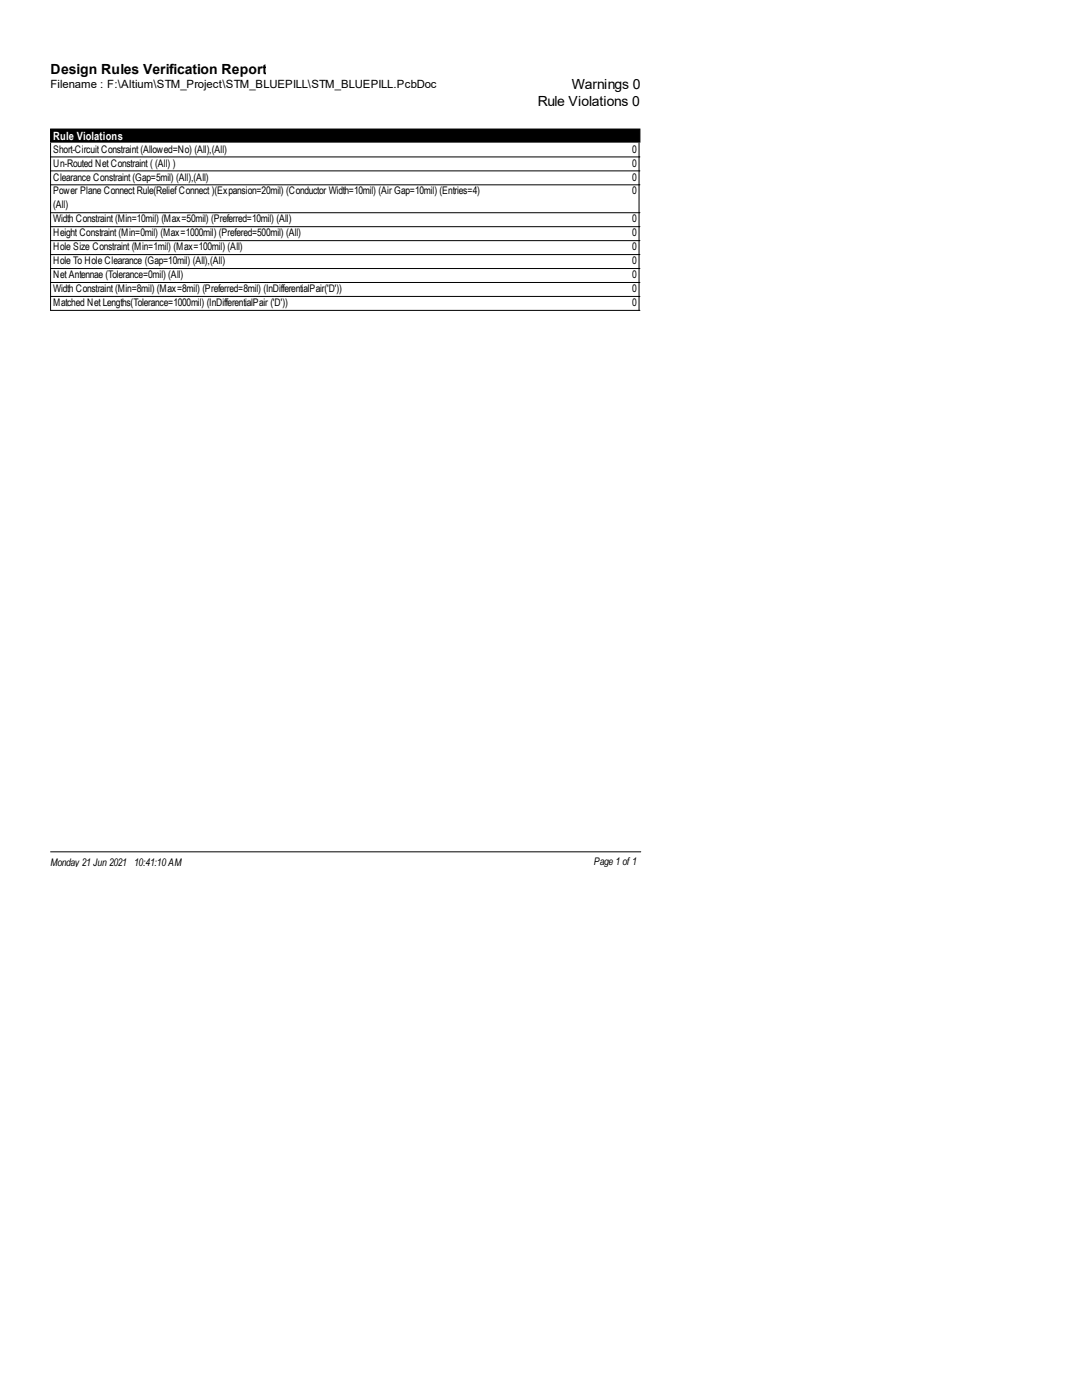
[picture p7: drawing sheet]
<svg xmlns="http://www.w3.org/2000/svg" width="206mm" height="271mm" viewBox="0 0 206 271" stroke-linecap="round" stroke-linejoin="round" font-family="sans-serif">
<defs><g id="words">
<g font-size="2.7">
<text x="9.8" y="14.3">Design Rules Verification Report</text>
<text x="110.6" y="17.3">Warnings 0</text>
<text x="104.1" y="20.5">Rule Violations 0</text>
</g>
<text font-size="2.2" x="9.8" y="17">Filename : F:\Altium\STM_Project\STM_BLUEPILL\STM_BLUEPILL.PcbDoc</text>
<text font-size="2.2" fill="#fff" x="10.3" y="27">Rule Violations</text>
<g font-size="2">
<text x="10.3" y="29.5">Short-Circuit Constraint (Allowed=No) (All),(All)</text>
<text x="122.3" y="29.5">0</text>
<text x="10.3" y="32.2">Un-Routed Net Constraint ( (All) )</text>
<text x="10.3" y="34.9">Clearance Constraint (Gap=5mil) (All),(All)</text>
<text x="122.3" y="32.2">0</text>
<text x="122.3" y="34.9">0</text>
<text x="10.3" y="37.6">Power Plane Connect Rule(ReliefConnect )(Expansion=20mil) (Conductor Width=10mil) (Air Gap=10mil) (Entries=4)</text>
<text x="10.3" y="40.3">(All)</text>
<text x="122.3" y="37.6">0</text>
<text x="10.3" y="43">Width Constraint (Min=10mil) (Max=50mil) (Preferred=10mil) (All)</text>
<text x="10.3" y="45.7">Height Constraint (Min=0mil) (Max=1000mil) (Prefered=500mil) (All)</text>
<text x="122.3" y="43">0</text>
<text x="122.3" y="45.7">0</text>
<text x="10.3" y="48.4">Hole Size Constraint (Min=1mil) (Max=100mil) (All)</text>
<text x="10.3" y="51.1">Hole To Hole Clearance (Gap=10mil) (All),(All)</text>
<text x="10.3" y="53.8">Net Antennae (Tolerance=0mil) (All)</text>
<text x="122.3" y="48.4">0</text>
<text x="122.3" y="51.1">0</text>
<text x="122.3" y="53.8">0</text>
<text x="10.3" y="56.5">Width Constraint (Min=8mil) (Max=8mil) (Preferred=8mil) (InDifferentialPair('D'))</text>
<text x="10.3" y="59.2">Matched Net Lengths(Tolerance=1000mil) (InDifferentialPair ('D'))</text>
<text x="122.3" y="56.5">0</text>
<text x="122.3" y="59.2">0</text>
<text x="9.8" y="167.5">Monday 21 Jun 2021</text>
<text x="26" y="167.5">10:41:10 AM</text>
<text x="114.9" y="167.4">Page 1 of1</text>
</g>
</g></defs>
<path d="M9.8 25h114v2.5h-114z" fill="#000" stroke="#000" stroke-width=".19"/>
<g fill="none" stroke="#000" stroke-width=".19">
<path d="M9.8 30.4h114M9.8 27.7v32.4h114M9.8 33.1h114M9.8 35.8h114M123.6 27.7v32.4M9.8 41.2h114M9.8 43.9h114M9.8 46.6h114M9.8 49.3h114M9.8 52h114M9.8 54.7h114M9.8 57.4h114"/>
<path d="M9.8 164.9h114.2"/>
</g>
<use href="#words"/>
</svg>
